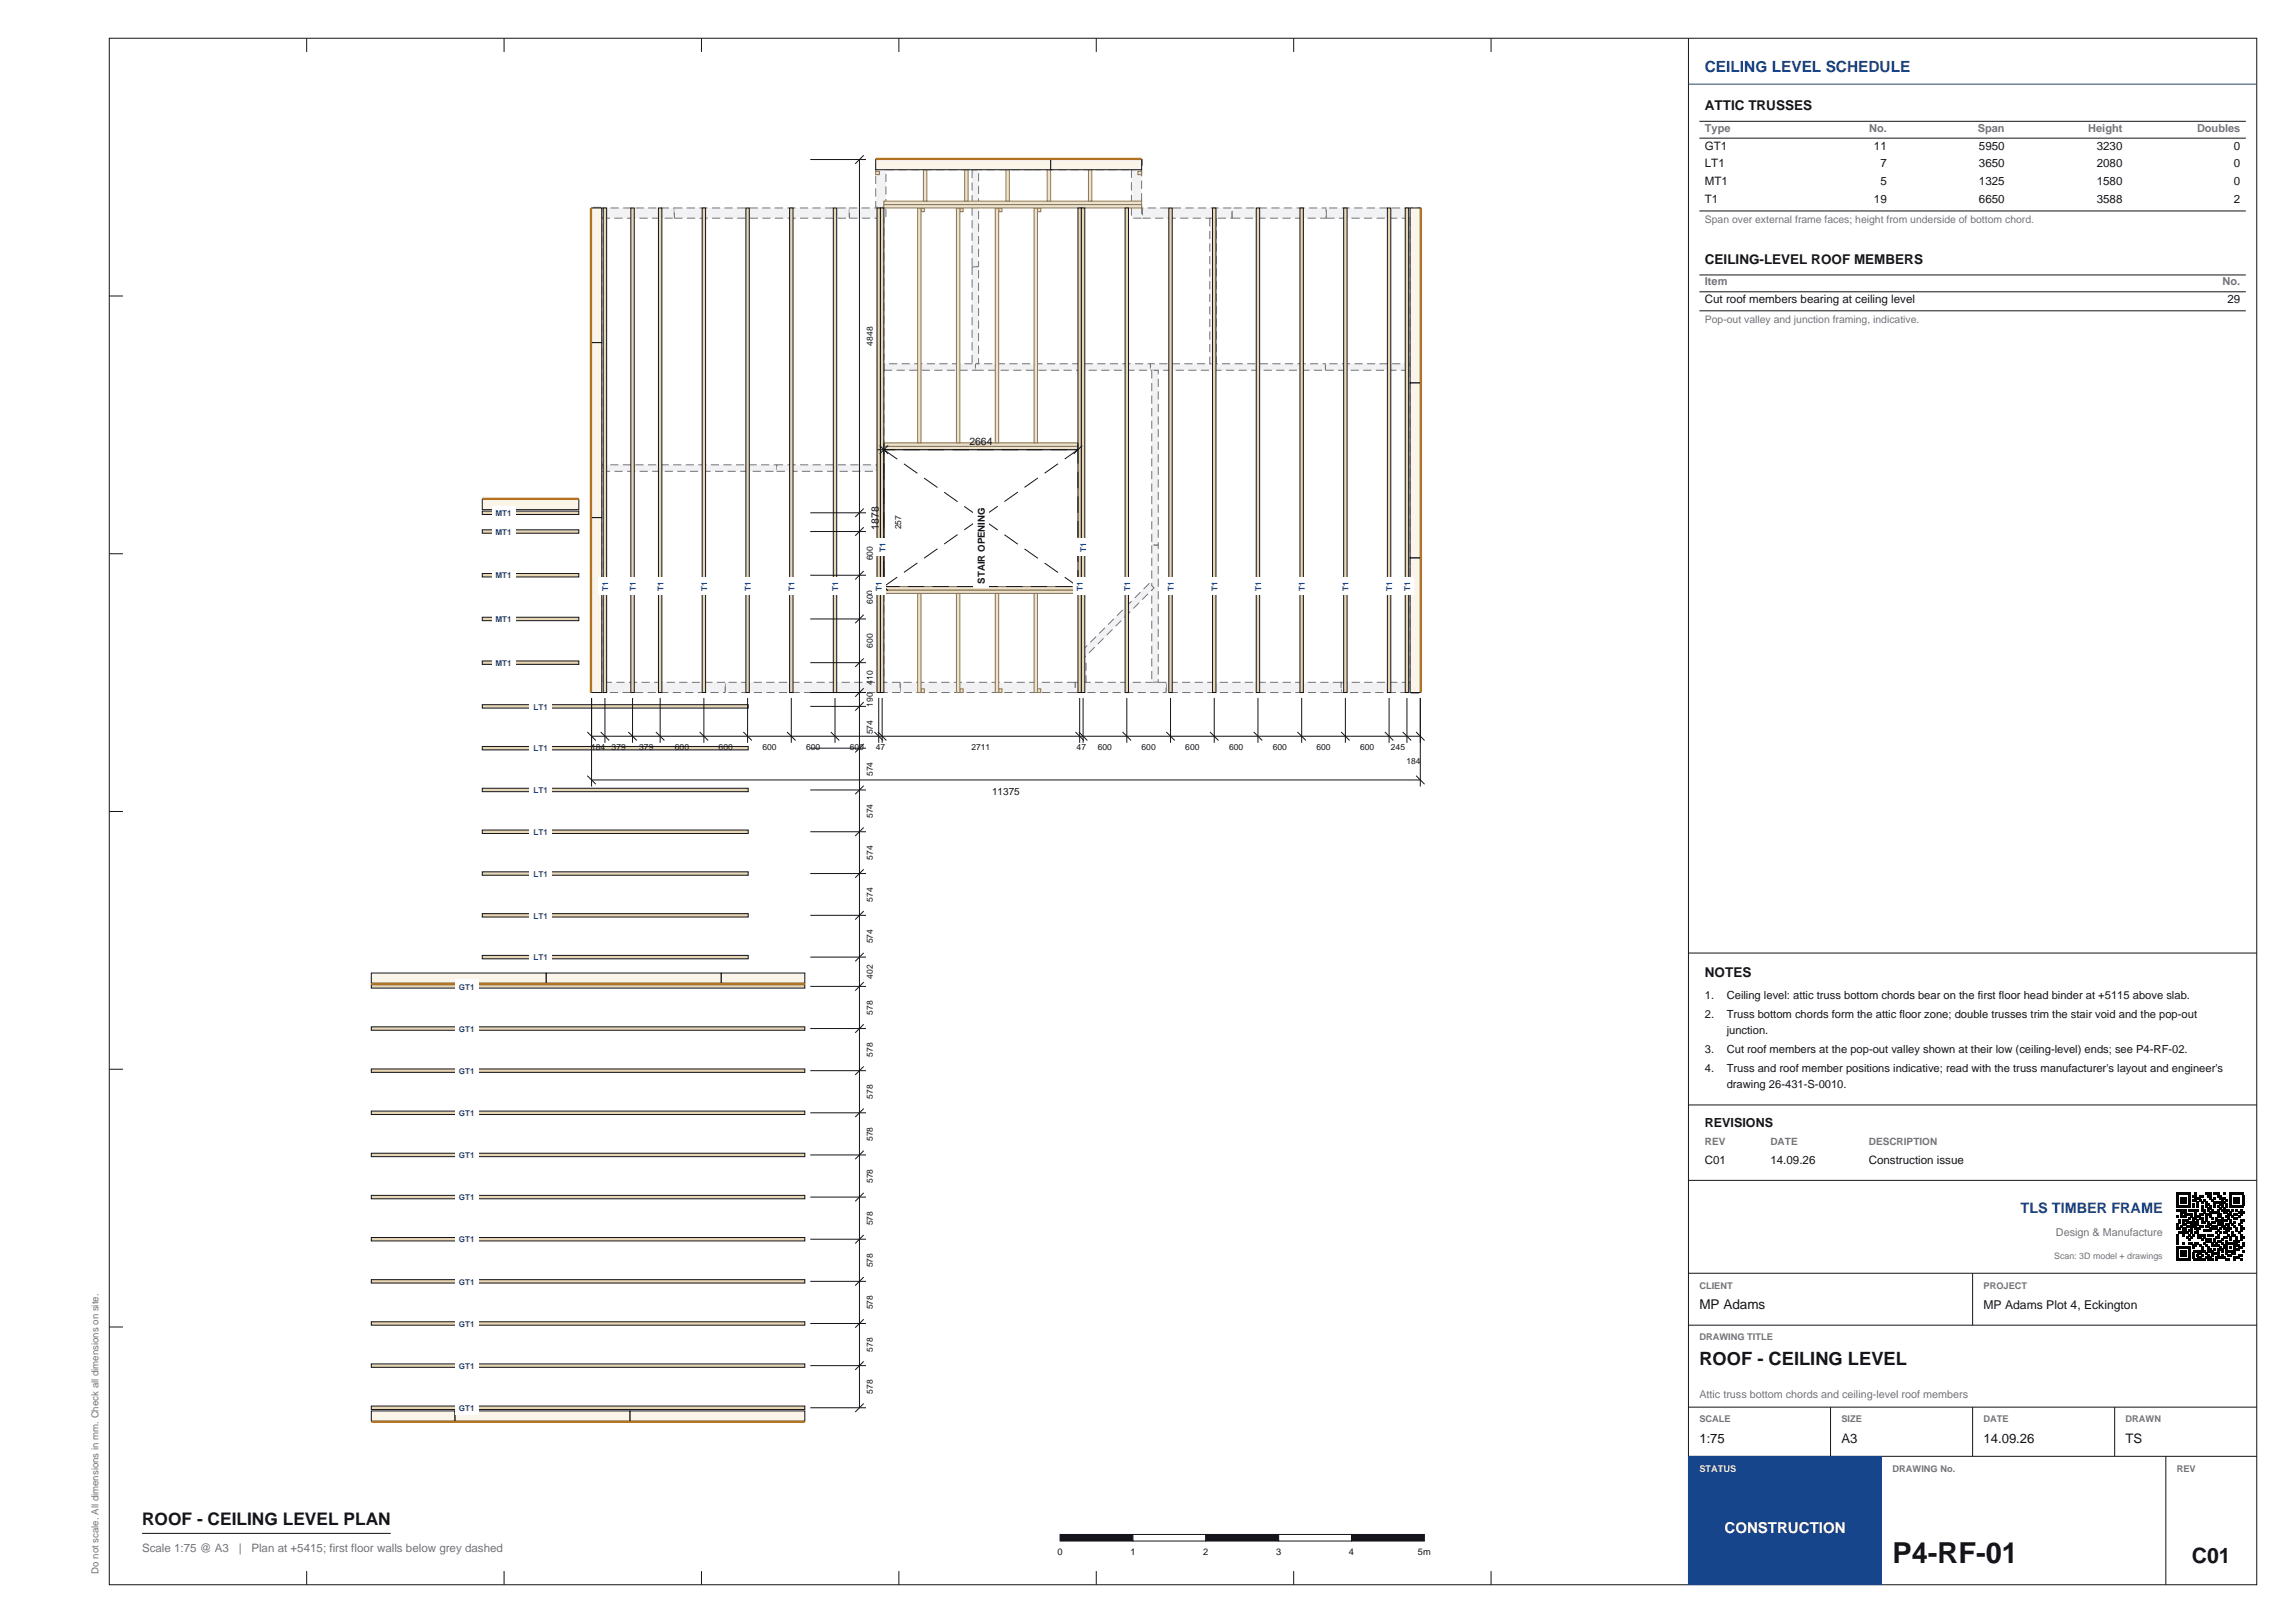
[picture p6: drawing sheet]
<svg xmlns="http://www.w3.org/2000/svg" width="420mm" height="297mm" viewBox="0 0 420 297" stroke-linecap="round" stroke-linejoin="round" font-family="sans-serif">
<defs><g id="words">
<text font-size="5.3" fill="#14141a" x="346.4" y="286">P4-RF-01</text>
<text font-size="3.9" fill="#14141a" x="401.1" y="286">C01</text>
<text font-size="3.4" fill="#14141a" x="311" y="249.7">ROOF - CEILING LEVEL</text>
<text font-size="3.2" fill="#14141a" x="26" y="279">ROOF - CEILING LEVEL PLAN</text>
<text font-size="2.8" fill="#17458c" x="312" y="13.2">CEILING LEVEL SCHEDULE</text>
<text font-size="2.8" fill="#fff" x="315.6" y="280.5">CONSTRUCTION</text>
<text font-size="2.6" fill="#17458c" x="369.8" y="222">TLS TIMBER FRAME</text>
<g font-size="2.5" fill="#14141a">
<text x="312" y="20.2">ATTIC TRUSSES</text>
<text x="312" y="48.3">CEILING-LEVEL ROOF MEMBERS</text>
<text x="312" y="178.7">NOTES</text>
<text x="311" y="239.6">MP Adams</text>
</g>
<g font-size="2.4" fill="#14141a">
<text x="311" y="264.1">1:75</text>
<text x="337" y="264.1">A3</text>
<text x="363" y="264.1">14.09.26</text>
<text x="389" y="264.1">TS</text>
</g>
<text font-size="2.3" fill="#14141a" x="312" y="206.2">REVISIONS</text>
<text font-size="2.2" fill="#14141a" x="363" y="239.6">MP Adams Plot 4, Eckington</text>
<g font-size="2.1" fill="#14141a">
<text x="312" y="27.4">GT1</text>
<text x="342.9" y="27.4">11</text>
<text x="362.2" y="27.4">5950</text>
<text x="383.7" y="27.4">3230</text>
<text x="408.8" y="27.4">0</text>
<text x="312" y="30.6">LT1</text>
<text x="312" y="33.9">MT1</text>
<text x="344.1" y="30.6">7</text>
<text x="344.1" y="33.9">5</text>
<text x="362.2" y="30.6">3650</text>
<text x="362.2" y="33.9">1325</text>
<text x="383.7" y="30.6">2080</text>
<text x="383.7" y="33.9">1580</text>
<text x="408.8" y="30.6">0</text>
<text x="408.8" y="33.9">0</text>
<text x="312" y="37.2">T1</text>
<text x="342.9" y="37.2">19</text>
<text x="362.2" y="37.2">6650</text>
<text x="383.7" y="37.2">3588</text>
<text x="408.8" y="37.2">2</text>
<text x="312" y="55.5">Cut roof members bearing at ceiling level</text>
<text x="407.6" y="55.5">29</text>
<text x="312" y="213">C01</text>
<text x="324" y="213">14.09.26</text>
<text x="342" y="213">Construction issue</text>
</g>
<g font-size="2.1" fill="#73737a">
<text x="26" y="284">Scale 1:75 @ A3</text>
<text x="43.7" y="284">|</text>
<text x="46" y="284">Plan at +5415; first floor walls below grey dashed</text>
</g>
<g font-size="2" fill="#73737a">
<text x="312" y="24.1">Type</text>
<text x="342.1" y="24.1">No.</text>
<text x="361.9" y="24.1">Span</text>
<text x="382.2" y="24.1">Height</text>
<text x="402.1" y="24.1">Doubles</text>
<text x="312" y="52.2">Item</text>
<text x="406.8" y="52.2">No.</text>
<text x="376.3" y="226.2">Design &amp; Manufacture</text>
<text x="311" y="255.9">Attic truss bottom chords and ceiling-level roof members</text>
</g>
<g font-size="2" fill="#14141a">
<text x="312" y="182.8">1.</text>
<text x="316" y="182.8">Ceiling level: attic truss bottom chords bear on the first floor head binder at +5115 above slab.</text>
<text x="312" y="186.3">2.</text>
<text x="316" y="186.3">Truss bottom chords form the attic floor zone; double trusses trim the stair void and the pop-out</text>
<text x="316" y="189.2">junction.</text>
<text x="312" y="192.7">3.</text>
<text x="312" y="196.2">4.</text>
<text x="316" y="192.7">Cut roof members at the pop-out valley shown at their low (ceiling-level) ends; see P4-RF-02.</text>
<text x="316" y="196.2">Truss and roof member positions indicative; read with the truss manufacturer's layout and engineer's</text>
<text x="316" y="199.1">drawing 26-431-S-0010.</text>
</g>
<g font-size="1.9" fill="#73737a">
<text x="312" y="40.8">Span over external frame faces; height from underside of bottom chord.</text>
<text x="312" y="59.1">Pop-out valley and junction framing, indicative.</text>
</g>
<g font-size="1.9" fill="#14141a">
<text x="177.4" y="81.4">2664</text>
<text x="160.9" y="96.9" transform="rotate(-90 160.9 96.9)">1878</text>
</g>
<g font-size="1.8" fill="#14141a">
<text x="180.2" y="106.8" transform="rotate(-90 180.2 106.8)">STAIR OPENING</text>
<text x="181.5" y="145.5">11375</text>
</g>
<g font-size="1.8" fill="#73737a">
<text x="312" y="209.6">REV</text>
<text x="324" y="209.6">DATE</text>
<text x="342" y="209.6">DESCRIPTION</text>
<text x="18" y="288" transform="rotate(-90 18 288)">Do not scale. All dimensions in mm. Check all dimensions on site.</text>
</g>
<g font-size="1.7" fill="#73737a">
<text x="311" y="235.8">CLIENT</text>
<text x="363" y="235.8">PROJECT</text>
<text x="311" y="245.3">DRAWING TITLE</text>
<text x="311" y="260.3">SCALE</text>
<text x="337" y="260.3">SIZE</text>
<text x="363" y="260.3">DATE</text>
<text x="389" y="260.3">DRAWN</text>
<text x="346.4" y="269.3">DRAWING No.</text>
<text x="398.4" y="269.3">REV</text>
</g>
<text font-size="1.7" fill="#d9e6ff" x="311" y="269.3">STATUS</text>
<g font-size="1.7" fill="#14141a">
<text x="193.5" y="284.6">0</text>
<text x="206.9" y="284.6">1</text>
<text x="220.2" y="284.6">2</text>
<text x="233.5" y="284.6">3</text>
<text x="246.9" y="284.6">4</text>
<text x="259.5" y="284.6">5m</text>
</g>
<g font-size="1.6" fill="#14141a">
<text x="159.7" y="63.2" transform="rotate(-90 159.7 63.2)">4848</text>
<text x="164.9" y="96.8" transform="rotate(-90 164.9 96.8)">257</text>
<text x="159.7" y="102.6" transform="rotate(-90 159.7 102.6)">600</text>
<text x="159.7" y="110.6" transform="rotate(-90 159.7 110.6)">600</text>
<text x="159.7" y="118.6" transform="rotate(-90 159.7 118.6)">600</text>
<text x="159.7" y="125.3" transform="rotate(-90 159.7 125.3)">410</text>
<text x="159.7" y="129.3" transform="rotate(-90 159.7 129.3)">190</text>
<text x="108.2" y="137.2">184</text>
<text x="111.9" y="137.2">379</text>
<text x="117" y="137.2">379</text>
<text x="123.5" y="137.2">600</text>
<text x="131.5" y="137.2">600</text>
<text x="139.5" y="137.2">600</text>
<text x="147.5" y="137.2">600</text>
<text x="155.5" y="137.2">600</text>
<text x="159.7" y="134.4" transform="rotate(-90 159.7 134.4)">574</text>
<text x="160.3" y="137.2">47</text>
<text x="177.8" y="137.2">2711</text>
<text x="197" y="137.2">47</text>
<text x="200.9" y="137.2">600</text>
<text x="208.9" y="137.2">600</text>
<text x="216.9" y="137.2">600</text>
<text x="224.9" y="137.2">600</text>
<text x="232.9" y="137.2">600</text>
<text x="240.9" y="137.2">600</text>
<text x="248.9" y="137.2">600</text>
<text x="254.6" y="137.2">245</text>
<text x="159.7" y="142" transform="rotate(-90 159.7 142)">574</text>
<text x="257.4" y="139.8">184</text>
<text x="159.7" y="149.7" transform="rotate(-90 159.7 149.7)">574</text>
<text x="159.7" y="157.3" transform="rotate(-90 159.7 157.3)">574</text>
<text x="159.7" y="165" transform="rotate(-90 159.7 165)">574</text>
<text x="159.7" y="172.6" transform="rotate(-90 159.7 172.6)">574</text>
<text x="159.7" y="179.1" transform="rotate(-90 159.7 179.1)">402</text>
<text x="159.7" y="185.7" transform="rotate(-90 159.7 185.7)">578</text>
<text x="159.7" y="193.4" transform="rotate(-90 159.7 193.4)">578</text>
<text x="159.7" y="201.1" transform="rotate(-90 159.7 201.1)">578</text>
<text x="159.7" y="208.8" transform="rotate(-90 159.7 208.8)">578</text>
<text x="159.7" y="216.5" transform="rotate(-90 159.7 216.5)">578</text>
<text x="159.7" y="224.2" transform="rotate(-90 159.7 224.2)">578</text>
<text x="159.7" y="231.9" transform="rotate(-90 159.7 231.9)">578</text>
<text x="159.7" y="239.6" transform="rotate(-90 159.7 239.6)">578</text>
<text x="159.7" y="247.3" transform="rotate(-90 159.7 247.3)">578</text>
<text x="159.7" y="255.1" transform="rotate(-90 159.7 255.1)">578</text>
</g>
<text font-size="1.6" fill="#73737a" x="375.9" y="230.4">Scan: 3D model + drawings</text>
<g font-size="1.5" fill="#17458c">
<text x="90.7" y="94.4">MT1</text>
<text x="90.7" y="97.9">MT1</text>
<text x="162" y="101" transform="rotate(-90 162 101)">T1</text>
<text x="198.8" y="101" transform="rotate(-90 198.8 101)">T1</text>
<text x="90.7" y="105.9">MT1</text>
<text x="90.7" y="113.9">MT1</text>
<text x="111.3" y="108.1" transform="rotate(-90 111.3 108.1)">T1</text>
<text x="116.4" y="108.1" transform="rotate(-90 116.4 108.1)">T1</text>
<text x="121.4" y="108.1" transform="rotate(-90 121.4 108.1)">T1</text>
<text x="129.4" y="108.1" transform="rotate(-90 129.4 108.1)">T1</text>
<text x="137.4" y="108.1" transform="rotate(-90 137.4 108.1)">T1</text>
<text x="145.4" y="108.1" transform="rotate(-90 145.4 108.1)">T1</text>
<text x="153.4" y="108.1" transform="rotate(-90 153.4 108.1)">T1</text>
<text x="161.4" y="108.1" transform="rotate(-90 161.4 108.1)">T1</text>
<text x="198.2" y="108.1" transform="rotate(-90 198.2 108.1)">T1</text>
<text x="206.8" y="108.1" transform="rotate(-90 206.8 108.1)">T1</text>
<text x="214.8" y="108.1" transform="rotate(-90 214.8 108.1)">T1</text>
<text x="222.8" y="108.1" transform="rotate(-90 222.8 108.1)">T1</text>
<text x="230.8" y="108.1" transform="rotate(-90 230.8 108.1)">T1</text>
<text x="238.8" y="108.1" transform="rotate(-90 238.8 108.1)">T1</text>
<text x="246.8" y="108.1" transform="rotate(-90 246.8 108.1)">T1</text>
<text x="254.8" y="108.1" transform="rotate(-90 254.8 108.1)">T1</text>
<text x="258.1" y="108.1" transform="rotate(-90 258.1 108.1)">T1</text>
<text x="90.7" y="121.9">MT1</text>
<text x="97.6" y="129.9">LT1</text>
<text x="97.6" y="137.5">LT1</text>
<text x="97.6" y="145.2">LT1</text>
<text x="97.6" y="152.8">LT1</text>
<text x="97.6" y="160.4">LT1</text>
<text x="97.6" y="168.1">LT1</text>
<text x="97.6" y="175.7">LT1</text>
<text x="84" y="181.1">GT1</text>
<text x="84" y="188.8">GT1</text>
<text x="84" y="196.5">GT1</text>
<text x="84" y="204.2">GT1</text>
<text x="84" y="211.9">GT1</text>
<text x="84" y="219.7">GT1</text>
<text x="84" y="227.4">GT1</text>
<text x="84" y="235.1">GT1</text>
<text x="84" y="242.8">GT1</text>
<text x="84" y="250.5">GT1</text>
<text x="84" y="258.2">GT1</text>
</g>
</g></defs>
<g fill="none" stroke="#14141a" stroke-width=".18">
<path d="M20 7h393v283h-393zM56.1 7v2.5M92.3 7v2.5M128.4 7v2.5M164.5 7v2.5M200.6 7v2.5M236.8 7v2.5M272.9 7v2.5M309 7v283M20 54.2h2.5M20 101.3h2.5M20 148.5h2.5"/>
<path d="M20 195.7h2.5M20 242.8h2.5M56.1 287.5v2.5M92.3 287.5v2.5M128.4 287.5v2.5M164.5 287.5v2.5M200.6 287.5v2.5M236.8 287.5v2.5M272.9 287.5v2.5"/>
</g>
<g fill="#f2f2f5" stroke="#73737a" stroke-width=".18" stroke-dasharray="1.5 .8" stroke-linecap="butt">
<path d="M108.3 92.9h1.8v32h-1.8z" fill-rule="evenodd"/>
<path d="M108.3 60.8h1.8v32h-1.8z" fill-rule="evenodd"/>
<path d="M108.3 37.9h1.8v22.9h-1.8z" fill-rule="evenodd"/>
<path d="M110.1 38.1h13.3v1.8h-13.3z" fill-rule="evenodd"/>
<path d="M123.4 38.1h32v1.8h-32z" fill-rule="evenodd"/>
<path d="M155.4 38.1h6.7v1.8h-6.7z" fill-rule="evenodd"/>
<path d="M160.3 29.1h1.8v8.8h-1.8z" fill-rule="evenodd"/>
<path d="M162.1 29.2h26.9v1.9h-26.9z" fill-rule="evenodd"/>
<path d="M189.1 29.2h19.9v1.9h-19.9z" fill-rule="evenodd"/>
<path d="M207.1 31.1h1.8v8.8h-1.8z" fill-rule="evenodd"/>
<path d="M209.1 38.1h16.4v1.8h-16.4z" fill-rule="evenodd"/>
<path d="M225.5 38.1h17.2v1.8h-17.2z" fill-rule="evenodd"/>
<path d="M242.7 38.1h17.3v1.8h-17.3z" fill-rule="evenodd"/>
<path d="M258.1 39.9h1.8v32h-1.8z" fill-rule="evenodd"/>
<path d="M258.1 72h1.8v32h-1.8z" fill-rule="evenodd"/>
<path d="M258.1 104h1.8v22.8h-1.8z" fill-rule="evenodd"/>
<path d="M245.4 124.9h12.7v1.8h-12.7z" fill-rule="evenodd"/>
<path d="M213.4 124.9h32v1.8h-32z" fill-rule="evenodd"/>
<path d="M196.8 124.9h16.6v1.8h-16.6z" fill-rule="evenodd"/>
<path d="M164.8 124.9h32v1.8h-32z" fill-rule="evenodd"/>
<path d="M132.7 124.9h32v1.8h-32z" fill-rule="evenodd"/>
<path d="M108.1 124.9h24.6v1.8h-24.6z" fill-rule="evenodd"/>
<path d="M160.6 39.9h1.2v25.2h-1.2z" fill-rule="evenodd"/>
<path d="M160.6 65.1h1.2v32h-1.2z" fill-rule="evenodd"/>
<path d="M160.6 97.1h1.2v27.7h-1.2z" fill-rule="evenodd"/>
<path d="M110.2 85.1h31.9v1.1h-31.9z" fill-rule="evenodd"/>
<path d="M142.2 85.1h18.3v1.1h-18.3z" fill-rule="evenodd"/>
<path d="M161.8 66.6h16.7v1.2h-16.7z" fill-rule="evenodd"/>
<path d="M178.5 66.6h32v1.2h-32z" fill-rule="evenodd"/>
<path d="M210.6 66.6h32v1.2h-32z" fill-rule="evenodd"/>
<path d="M242.6 66.6h15.4v1.2h-15.4z" fill-rule="evenodd"/>
<path d="M221.4 40h1.2v26.5h-1.2z" fill-rule="evenodd"/>
<path d="M210.8 67.8h1.2v32h-1.2z" fill-rule="evenodd"/>
<path d="M210.8 99.8h1.2v25h-1.2z" fill-rule="evenodd"/>
<path d="M197.5 119.6l12.8-12.9 .9 .9-12.9 12.8z" fill-rule="evenodd"/>
<path d="M177.9 31.1h1.2v17.7h-1.2z" fill-rule="evenodd"/>
<path d="M177.9 48.8h1.2v17.7h-1.2z" fill-rule="evenodd"/>
<path d="M197.6 121.2h1.2v3.6h-1.2z" fill-rule="evenodd"/>
</g>
<g fill="#ede3cc" stroke="#8c734d" stroke-width=".18">
<path d="M168.6 126h.6v.7h-.6z" fill-rule="evenodd"/>
<path d="M168.6 38.1h.6v.6h-.6z" fill-rule="evenodd"/>
<path d="M175.7 126h.6v.7h-.6z" fill-rule="evenodd"/>
<path d="M175.7 38.1h.6v.6h-.6z" fill-rule="evenodd"/>
<path d="M182.8 126h.6v.7h-.6z" fill-rule="evenodd"/>
<path d="M182.8 38.1h.6v.6h-.6z" fill-rule="evenodd"/>
<path d="M189.9 126h.6v.7h-.6z" fill-rule="evenodd"/>
<path d="M189.9 38.1h.6v.6h-.6z" fill-rule="evenodd"/>
<path d="M161.8 108h35.5v.6h-35.5z" fill-rule="evenodd"/>
<path d="M161.8 107.3h35.5v.7h-35.5z" fill-rule="evenodd"/>
<path d="M161.8 81.7h35.5v.6h-35.5z" fill-rule="evenodd"/>
<path d="M161.8 81h35.5v.7h-35.5z" fill-rule="evenodd"/>
<path d="M167.9 108.6h.7v18.1h-.7z" fill-rule="evenodd"/>
<path d="M167.9 38.1h.7v42.9h-.7z" fill-rule="evenodd"/>
<path d="M175 108.6h.7v18.1h-.7z" fill-rule="evenodd"/>
<path d="M175 38.1h.7v42.9h-.7z" fill-rule="evenodd"/>
<path d="M182.1 108.6h.7v18.1h-.7z" fill-rule="evenodd"/>
<path d="M182.1 38.1h.7v42.9h-.7z" fill-rule="evenodd"/>
<path d="M189.2 108.6h.7v18.1h-.7z" fill-rule="evenodd"/>
<path d="M189.2 38.1h.7v42.9h-.7z" fill-rule="evenodd"/>
<path d="M161.8 37.4h47.1v.7h-47.1z" fill-rule="evenodd"/>
<path d="M161.8 36.8h47.1v.6h-47.1z" fill-rule="evenodd"/>
<path d="M169 31.1h.6v5.7h-.6z" fill-rule="evenodd"/>
<path d="M176.5 31.1h.7v5.7h-.7z" fill-rule="evenodd"/>
<path d="M184.1 31.1h.6v5.7h-.6z" fill-rule="evenodd"/>
<path d="M191.6 31.1h.7v5.7h-.7z" fill-rule="evenodd"/>
<path d="M199.2 31.1h.6v5.7h-.6z" fill-rule="evenodd"/>
<path d="M160.3 31.4h.6v.6h-.6z" fill-rule="evenodd"/>
<path d="M208.2 31.4h.7v.6h-.7z" fill-rule="evenodd"/>
</g>
<g fill="#e6d6b3" stroke="#14141a" stroke-width=".18">
<path d="M68 257.3h79.3v.6h-79.3z" fill-rule="evenodd"/>
<path d="M68 249.6h79.3v.6h-79.3z" fill-rule="evenodd"/>
<path d="M68 241.9h79.3v.6h-79.3z" fill-rule="evenodd"/>
<path d="M68 234.2h79.3v.6h-79.3z" fill-rule="evenodd"/>
<path d="M68 226.5h79.3v.6h-79.3z" fill-rule="evenodd"/>
<path d="M68 218.7h79.3v.7h-79.3z" fill-rule="evenodd"/>
<path d="M68 211h79.3v.7h-79.3z" fill-rule="evenodd"/>
<path d="M68 203.3h79.3v.7h-79.3z" fill-rule="evenodd"/>
<path d="M68 195.6h79.3v.6h-79.3z" fill-rule="evenodd"/>
<path d="M68 187.9h79.3v.6h-79.3z" fill-rule="evenodd"/>
<path d="M68 180.2h79.3v.6h-79.3z" fill-rule="evenodd"/>
<path d="M88.3 174.8h48.6v.7h-48.6z" fill-rule="evenodd"/>
<path d="M88.3 167.2h48.6v.6h-48.6z" fill-rule="evenodd"/>
<path d="M88.3 159.5h48.6v.7h-48.6z" fill-rule="evenodd"/>
<path d="M88.3 151.9h48.6v.6h-48.6z" fill-rule="evenodd"/>
<path d="M88.3 144.2h48.6v.7h-48.6z" fill-rule="evenodd"/>
<path d="M88.3 136.6h48.6v.6h-48.6z" fill-rule="evenodd"/>
<path d="M88.3 129h48.6v.6h-48.6z" fill-rule="evenodd"/>
<path d="M88.3 121h17.6v.6h-17.6z" fill-rule="evenodd"/>
<path d="M88.3 113h17.6v.6h-17.6z" fill-rule="evenodd"/>
<path d="M88.3 105h17.6v.6h-17.6z" fill-rule="evenodd"/>
<path d="M88.3 97h17.6v.6h-17.6z" fill-rule="evenodd"/>
<path d="M88.3 93.5h17.6v.7h-17.6z" fill-rule="evenodd"/>
<path d="M110.4 38.1h.6v88.6h-.6z" fill-rule="evenodd"/>
<path d="M115.4 38.1h.7v88.6h-.7z" fill-rule="evenodd"/>
<path d="M120.5 38.1h.6v88.6h-.6z" fill-rule="evenodd"/>
<path d="M128.5 38.1h.6v88.6h-.6z" fill-rule="evenodd"/>
<path d="M136.5 38.1h.6v88.6h-.6z" fill-rule="evenodd"/>
<path d="M144.5 38.1h.6v88.6h-.6z" fill-rule="evenodd"/>
<path d="M152.5 38.1h.6v88.6h-.6z" fill-rule="evenodd"/>
<path d="M160.5 38.1h.6v88.6h-.6z" fill-rule="evenodd"/>
<path d="M161.1 38.1h.7v88.6h-.7z" fill-rule="evenodd"/>
<path d="M197.3 38.1h.6v88.6h-.6z" fill-rule="evenodd"/>
<path d="M197.9 38.1h.6v88.6h-.6z" fill-rule="evenodd"/>
<path d="M205.9 38.1h.6v88.6h-.6z" fill-rule="evenodd"/>
<path d="M213.9 38.1h.6v88.6h-.6z" fill-rule="evenodd"/>
<path d="M221.9 38.1h.6v88.6h-.6z" fill-rule="evenodd"/>
<path d="M229.9 38.1h.6v88.6h-.6z" fill-rule="evenodd"/>
<path d="M237.9 38.1h.6v88.6h-.6z" fill-rule="evenodd"/>
<path d="M245.9 38.1h.6v88.6h-.6z" fill-rule="evenodd"/>
<path d="M253.9 38.1h.6v88.6h-.6z" fill-rule="evenodd"/>
<path d="M257.2 38.1h.6v88.6h-.6z" fill-rule="evenodd"/>
</g>
<g fill="#faf5e8" stroke="#14141a" stroke-width=".18">
<path d="M108.3 94.7h1.8v32h-1.8z" fill-rule="evenodd"/>
<path d="M108.3 62.7h1.8v32h-1.8z" fill-rule="evenodd"/>
<path d="M108.3 38.1h1.8v24.6h-1.8z" fill-rule="evenodd"/>
</g>
<path d="M108.1 38.1v88.6" fill="none" stroke="#b8731f" stroke-width=".4"/>
<g fill="#faf5e8" stroke="#14141a" stroke-width=".18">
<path d="M258.1 38.1h1.8v32h-1.8z" fill-rule="evenodd"/>
<path d="M258.1 70.1h1.8v32h-1.8z" fill-rule="evenodd"/>
<path d="M258.1 102.1h1.8v24.6h-1.8z" fill-rule="evenodd"/>
</g>
<path d="M260 38.1v88.6" fill="none" stroke="#b8731f" stroke-width=".4"/>
<g fill="#faf5e8" stroke="#14141a" stroke-width=".18">
<path d="M160.3 29.2h32v1.9h-32z" fill-rule="evenodd"/>
<path d="M192.3 29.2h16.6v1.9h-16.6z" fill-rule="evenodd"/>
</g>
<path d="M160.3 29.1h48.6" fill="none" stroke="#b8731f" stroke-width=".4"/>
<g fill="#faf5e8" stroke="#14141a" stroke-width=".18">
<path d="M115.3 258.2h32v1.9h-32z" fill-rule="evenodd"/>
<path d="M83.3 258.2h32v1.9h-32z" fill-rule="evenodd"/>
<path d="M68 258.2h15.2v1.9h-15.2z" fill-rule="evenodd"/>
</g>
<path d="M68 260.2h79.3" fill="none" stroke="#b8731f" stroke-width=".4"/>
<g fill="#faf5e8" stroke="#14141a" stroke-width=".18">
<path d="M68 178.1h32v1.8h-32z" fill-rule="evenodd"/>
<path d="M100 178.1h32v1.8h-32z" fill-rule="evenodd"/>
<path d="M132 178.1h15.3v1.8h-15.3z" fill-rule="evenodd"/>
</g>
<path d="M68 180h79.3" fill="none" stroke="#b8731f" stroke-width=".4"/>
<path d="M88.3 91.4h17.6v1.9h-17.6z" fill-rule="evenodd" fill="#faf5e8" stroke="#14141a" stroke-width=".18"/>
<path d="M88.3 91.3h17.6" fill="none" stroke="#b8731f" stroke-width=".4"/>
<path d="M161.8 82.3l35.5 25M161.8 82.3h35.5v25h-35.5zM161.8 107.3l35.5-25" fill="none" stroke="#14141a" stroke-width=".18" stroke-dasharray="3 1.5" stroke-linecap="butt"/>
<path d="M161 81.5l1.5 1.6M161.8 81.1v26.2h-1.2M162.5 81.5l-1.5 1.6M197.3 81.1v1.2h-36.7M198.1 81.5l-1.6 1.6M161 106.6l1.5 1.5" fill="none" stroke="#14141a" stroke-width=".18"/>
<path d="M178.1 92.2h2.8v15.3h-2.8z" fill-rule="evenodd" fill="#fff"/>
<g fill="none" stroke="#14141a" stroke-width=".18">
<path d="M148.3 29.2h10.2M157.3 29.2v228.4M158.1 28.4l-1.6 1.6M148.3 97.3h10.2M148.3 93.8h10.2M158.1 96.5l-1.6 1.5M158.1 93.1l-1.6 1.5M148.3 113.3h10.2M148.3 105.3h10.2M158.1 112.5l-1.6 1.5M158.1 104.5l-1.6 1.5M107.5 133.9l1.5 1.6"/>
<path d="M108.3 127.7v16.2M108.3 134.7h151.6M109.9 133.9l1.6 1.6M110.7 127.7v8.2M115 133.9l1.5 1.6M115.8 127.7v8.2M120 133.9l1.6 1.6M120.8 127.7v8.2M128 133.9l1.6 1.6M128.8 127.7v8.2M136 133.9l1.6 1.6M136.8 127.7v8.2"/>
<path d="M144 133.9l1.6 1.6M144.8 127.7v8.2M148.3 136.9h10.2M148.3 129.3h10.2M148.3 126.7h10.2M148.3 121.3h10.2M152 133.9l1.6 1.6M152.8 127.7v8.2M158.1 136.1l-1.6 1.6M158.1 128.5l-1.6 1.5M158.1 125.9l-1.6 1.6M158.1 120.5l-1.6 1.5"/>
<path d="M160 133.9l1.6 1.6M160.7 133.9l1.5 1.6M160.8 127.7v8.2M161.4 127.7v8.2M196.8 133.9l1.6 1.6M197.4 133.9l1.6 1.6M197.6 127.7v8.2M198.2 127.7v8.2M205.4 133.9l1.6 1.6M206.2 127.7v8.2M213.4 133.9l1.6 1.6M214.2 127.7v8.2"/>
<path d="M221.4 133.9l1.6 1.6M222.2 127.7v8.2M229.4 133.9l1.6 1.6M230.2 127.7v8.2M237.4 133.9l1.6 1.6M238.2 127.7v8.2M245.4 133.9l1.6 1.6M246.2 127.7v8.2M253.4 133.9l1.6 1.6M254.2 127.7v8.2M256.7 133.9l1.6 1.6M257.5 127.7v8.2"/>
<path d="M259.1 133.9l1.6 1.6M259.9 127.7v16.2M107.5 141.9l1.5 1.6M108.3 142.7h151.6M148.3 159.9h10.2M148.3 152.2h10.2M148.3 144.6h10.2M158.1 159.1l-1.6 1.5M158.1 151.4l-1.6 1.6M158.1 143.8l-1.6 1.5M259.1 141.9l1.6 1.6M148.3 175.1h10.2"/>
<path d="M148.3 167.5h10.2M158.1 179.7l-1.6 1.6M158.1 174.4l-1.6 1.5M158.1 166.7l-1.6 1.6M148.3 195.9h10.2M148.3 188.2h10.2M148.3 180.5h10.2M158.1 195.2l-1.6 1.5M158.1 187.4l-1.6 1.6M148.3 219.1h10.2M148.3 211.3h10.2M148.3 203.6h10.2"/>
<path d="M158.1 218.3l-1.6 1.5M158.1 210.6l-1.6 1.5M158.1 202.9l-1.6 1.5M148.3 234.5h10.2M148.3 226.8h10.2M158.1 233.7l-1.6 1.6M158.1 226l-1.6 1.5M148.3 257.6h10.2M148.3 249.9h10.2M148.3 242.2h10.2M158.1 256.8l-1.6 1.6M158.1 249.1l-1.6 1.6"/>
<path d="M158.1 241.4l-1.6 1.6"/>
</g>
<g fill="#fff">
<path d="M83.3 256.4h4.2v2.5h-4.2z" fill-rule="evenodd"/>
<path d="M83.3 248.7h4.2v2.4h-4.2z" fill-rule="evenodd"/>
<path d="M83.3 241h4.2v2.4h-4.2z" fill-rule="evenodd"/>
<path d="M83.3 233.2h4.2v2.5h-4.2z" fill-rule="evenodd"/>
<path d="M83.3 225.5h4.2v2.5h-4.2z" fill-rule="evenodd"/>
<path d="M83.3 217.8h4.2v2.5h-4.2z" fill-rule="evenodd"/>
<path d="M83.3 210.1h4.2v2.5h-4.2z" fill-rule="evenodd"/>
<path d="M83.3 202.4h4.2v2.5h-4.2z" fill-rule="evenodd"/>
<path d="M83.3 194.7h4.2v2.5h-4.2z" fill-rule="evenodd"/>
<path d="M83.3 187h4.2v2.5h-4.2z" fill-rule="evenodd"/>
<path d="M83.3 179.3h4.2v2.4h-4.2z" fill-rule="evenodd"/>
<path d="M96.9 173.9h4.1v2.5h-4.1z" fill-rule="evenodd"/>
<path d="M96.9 166.3h4.1v2.4h-4.1z" fill-rule="evenodd"/>
<path d="M96.9 158.6h4.1v2.5h-4.1z" fill-rule="evenodd"/>
<path d="M96.9 151h4.1v2.4h-4.1z" fill-rule="evenodd"/>
<path d="M96.9 143.3h4.1v2.5h-4.1z" fill-rule="evenodd"/>
<path d="M96.9 135.7h4.1v2.5h-4.1z" fill-rule="evenodd"/>
<path d="M96.9 128h4.1v2.5h-4.1z" fill-rule="evenodd"/>
<path d="M90 120h4.3v2.5h-4.3z" fill-rule="evenodd"/>
<path d="M90 112h4.3v2.5h-4.3z" fill-rule="evenodd"/>
<path d="M90 104h4.3v2.5h-4.3z" fill-rule="evenodd"/>
<path d="M90 96h4.3v2.5h-4.3z" fill-rule="evenodd"/>
<path d="M90 92.6h4.3v2.5h-4.3z" fill-rule="evenodd"/>
<path d="M109.5 105.7h2.4v3.1h-2.4z" fill-rule="evenodd"/>
<path d="M114.5 105.7h2.5v3.1h-2.5z" fill-rule="evenodd"/>
<path d="M119.6 105.7h2.5v3.1h-2.5z" fill-rule="evenodd"/>
<path d="M127.6 105.7h2.5v3.1h-2.5z" fill-rule="evenodd"/>
<path d="M135.6 105.7h2.5v3.1h-2.5z" fill-rule="evenodd"/>
<path d="M143.6 105.7h2.5v3.1h-2.5z" fill-rule="evenodd"/>
<path d="M151.6 105.7h2.5v3.1h-2.5z" fill-rule="evenodd"/>
<path d="M159.6 105.7h2.5v3.1h-2.5z" fill-rule="evenodd"/>
<path d="M160.2 98.6h2.5v3.1h-2.5z" fill-rule="evenodd"/>
<path d="M196.3 105.7h2.5v3.1h-2.5z" fill-rule="evenodd"/>
<path d="M197 98.6h2.5v3.1h-2.5z" fill-rule="evenodd"/>
<path d="M205 105.7h2.5v3.1h-2.5z" fill-rule="evenodd"/>
<path d="M213 105.7h2.5v3.1h-2.5z" fill-rule="evenodd"/>
<path d="M221 105.7h2.5v3.1h-2.5z" fill-rule="evenodd"/>
<path d="M229 105.7h2.5v3.1h-2.5z" fill-rule="evenodd"/>
<path d="M237 105.7h2.5v3.1h-2.5z" fill-rule="evenodd"/>
<path d="M245 105.7h2.5v3.1h-2.5z" fill-rule="evenodd"/>
<path d="M253 105.7h2.5v3.1h-2.5z" fill-rule="evenodd"/>
<path d="M256.2 105.7h2.5v3.1h-2.5z" fill-rule="evenodd"/>
</g>
<path d="M26 280.6h45.5" fill="none" stroke="#14141a" stroke-width=".18"/>
<path d="M194 280.8h13.3v1.2h-13.3z" fill-rule="evenodd" fill="#14141a" stroke="#14141a" stroke-width=".18"/>
<path d="M207.3 280.8h13.4v1.2h-13.4z" fill-rule="evenodd" fill="#fff" stroke="#14141a" stroke-width=".18"/>
<path d="M220.7 280.8h13.3v1.2h-13.3z" fill-rule="evenodd" fill="#14141a" stroke="#14141a" stroke-width=".18"/>
<path d="M234 280.8h13.3v1.2h-13.3z" fill-rule="evenodd" fill="#fff" stroke="#14141a" stroke-width=".18"/>
<path d="M247.3 280.8h13.4v1.2h-13.4z" fill-rule="evenodd" fill="#14141a" stroke="#14141a" stroke-width=".18"/>
<path d="M309 15.4h104" fill="none" stroke="#17458c" stroke-width=".18"/>
<g fill="none" stroke="#14141a" stroke-width=".18">
<path d="M311 22.2h100M311 25.3h100M311 38.6h100M311 50.3h100M311 53.4h100M311 56.9h100M309 174.4h104M309 202.2h104M309 216h104M309 233h104M361 233v9.5M309 242.5h104"/>
<path d="M309 257.5h104M335 257.5v9M361 257.5v9M387 257.5v9M309 266.5h104"/>
</g>
<path d="M398.3 218.5h2.6M405.1 220h2.2M408.1 218.5h2.6M398.3 220.7h2.6M398.3 228.3h2.6M398.3 230.5h2.6M400.2 223.7h2.2M401.3 229h2.3M401.3 230.5h2.3M405.4 223.4h2.3M407.3 227.5h2.3M408.1 220.7h2.6" fill="none" stroke="#000" stroke-width=".38"/>
<g fill="#000">
<path d="M398.3 218.7h.4v.4h-.4z" fill-rule="evenodd"/>
<path d="M398.3 219.1h.4v.3h-.4z" fill-rule="evenodd"/>
<path d="M398.3 219.4h.4v.4h-.4z" fill-rule="evenodd"/>
<path d="M399.1 219.1h1.1v.3h-1.1z" fill-rule="evenodd"/>
<path d="M399.1 219.4h1.1v.4h-1.1z" fill-rule="evenodd"/>
<path d="M400.6 218.7h.3v.4h-.3z" fill-rule="evenodd"/>
<path d="M400.6 219.1h.3v.3h-.3z" fill-rule="evenodd"/>
<path d="M400.6 219.4h.3v.4h-.3z" fill-rule="evenodd"/>
<path d="M401.3 218.7h.8v.4h-.8z" fill-rule="evenodd"/>
<path d="M401.3 219.4h.8v.4h-.8z" fill-rule="evenodd"/>
<path d="M401.7 218.3h.4v.4h-.4z" fill-rule="evenodd"/>
<path d="M401.7 219.1h1.1v.3h-1.1z" fill-rule="evenodd"/>
<path d="M402.4 218.7h.8v.4h-.8z" fill-rule="evenodd"/>
<path d="M402.4 219.4h.4v.4h-.4z" fill-rule="evenodd"/>
<path d="M403.2 219.4h.4v.4h-.4z" fill-rule="evenodd"/>
<path d="M403.6 218.3h1.1v.4h-1.1z" fill-rule="evenodd"/>
<path d="M403.9 218.7h.8v.4h-.8z" fill-rule="evenodd"/>
<path d="M404.3 219.1h.4v.3h-.4z" fill-rule="evenodd"/>
<path d="M404.7 219.4h.4v.4h-.4z" fill-rule="evenodd"/>
<path d="M405.1 218.3h1.1v.4h-1.1z" fill-rule="evenodd"/>
<path d="M405.1 219.1h.3v.3h-.3z" fill-rule="evenodd"/>
<path d="M405.8 218.7h.8v.4h-.8z" fill-rule="evenodd"/>
<path d="M406.2 219.1h1.1v.3h-1.1z" fill-rule="evenodd"/>
<path d="M406.6 219.4h.3v.4h-.3z" fill-rule="evenodd"/>
<path d="M406.9 218.3h.4v.4h-.4z" fill-rule="evenodd"/>
<path d="M407.3 219.4h.4v.4h-.4z" fill-rule="evenodd"/>
<path d="M408.1 218.7h.3v.4h-.3z" fill-rule="evenodd"/>
<path d="M408.1 219.1h.3v.3h-.3z" fill-rule="evenodd"/>
<path d="M408.1 219.4h.3v.4h-.3z" fill-rule="evenodd"/>
<path d="M408.8 219.1h1.1v.3h-1.1z" fill-rule="evenodd"/>
<path d="M408.8 219.4h1.1v.4h-1.1z" fill-rule="evenodd"/>
<path d="M410.3 218.7h.4v.4h-.4z" fill-rule="evenodd"/>
<path d="M410.3 219.1h.4v.3h-.4z" fill-rule="evenodd"/>
<path d="M410.3 219.4h.4v.4h-.4z" fill-rule="evenodd"/>
<path d="M398.3 219.8h.4v.4h-.4z" fill-rule="evenodd"/>
<path d="M398.3 220.2h.4v.4h-.4z" fill-rule="evenodd"/>
<path d="M398.3 221.3h1.9v.4h-1.9z" fill-rule="evenodd"/>
<path d="M398.3 222.4h.4v.4h-.4z" fill-rule="evenodd"/>
<path d="M398.3 223.9h.4v.4h-.4z" fill-rule="evenodd"/>
<path d="M398.3 224.3h.4v.4h-.4z" fill-rule="evenodd"/>
<path d="M398.3 224.7h.8v.4h-.8z" fill-rule="evenodd"/>
<path d="M398.3 225.8h.4v.4h-.4z" fill-rule="evenodd"/>
<path d="M398.3 226.2h.4v.4h-.4z" fill-rule="evenodd"/>
<path d="M398.3 226.6h.4v.3h-.4z" fill-rule="evenodd"/>
<path d="M398.3 226.9h.4v.4h-.4z" fill-rule="evenodd"/>
<path d="M398.3 227.3h.4v.4h-.4z" fill-rule="evenodd"/>
<path d="M398.3 228.4h.4v.4h-.4z" fill-rule="evenodd"/>
<path d="M398.3 228.8h.4v.4h-.4z" fill-rule="evenodd"/>
<path d="M398.3 229.2h.4v.4h-.4z" fill-rule="evenodd"/>
<path d="M398.3 229.6h.4v.3h-.4z" fill-rule="evenodd"/>
<path d="M398.3 229.9h.4v.4h-.4z" fill-rule="evenodd"/>
<path d="M398.7 223.2h.4v.4h-.4z" fill-rule="evenodd"/>
<path d="M398.7 223.6h.4v.3h-.4z" fill-rule="evenodd"/>
<path d="M398.7 225.4h1.9v.4h-1.9z" fill-rule="evenodd"/>
<path d="M399.1 219.8h1.1v.4h-1.1z" fill-rule="evenodd"/>
<path d="M399.1 221.7h1.1v.4h-1.1z" fill-rule="evenodd"/>
<path d="M399.1 222.1h.3v.3h-.3z" fill-rule="evenodd"/>
<path d="M399.1 222.4h1.1v.4h-1.1z" fill-rule="evenodd"/>
<path d="M399.1 224.3h.3v.4h-.3z" fill-rule="evenodd"/>
<path d="M399.1 228.8h1.1v.4h-1.1z" fill-rule="evenodd"/>
<path d="M399.1 229.2h1.1v.4h-1.1z" fill-rule="evenodd"/>
<path d="M399.1 229.6h1.1v.3h-1.1z" fill-rule="evenodd"/>
<path d="M399.4 223.2h1.2v.4h-1.2z" fill-rule="evenodd"/>
<path d="M399.4 223.6h.4v.3h-.4z" fill-rule="evenodd"/>
<path d="M399.4 223.9h.8v.4h-.8z" fill-rule="evenodd"/>
<path d="M399.4 224.7h.8v.4h-.8z" fill-rule="evenodd"/>
<path d="M399.4 225.1h.8v.3h-.8z" fill-rule="evenodd"/>
<path d="M399.4 225.8h.4v.4h-.4z" fill-rule="evenodd"/>
<path d="M399.4 227.3h.4v.4h-.4z" fill-rule="evenodd"/>
<path d="M399.8 222.1h1.5v.3h-1.5z" fill-rule="evenodd"/>
<path d="M400.2 224.3h1.9v.4h-1.9z" fill-rule="evenodd"/>
<path d="M400.2 226.2h.4v.4h-.4z" fill-rule="evenodd"/>
<path d="M400.6 219.8h.3v.4h-.3z" fill-rule="evenodd"/>
<path d="M400.6 220.2h.3v.4h-.3z" fill-rule="evenodd"/>
<path d="M400.6 221.3h1.8v.4h-1.8z" fill-rule="evenodd"/>
<path d="M400.6 222.8h.3v.4h-.3z" fill-rule="evenodd"/>
<path d="M400.6 225.1h.7v.3h-.7z" fill-rule="evenodd"/>
<path d="M400.6 225.8h.3v.4h-.3z" fill-rule="evenodd"/>
<path d="M400.6 226.6h.3v.3h-.3z" fill-rule="evenodd"/>
<path d="M400.6 227.3h.7v.4h-.7z" fill-rule="evenodd"/>
<path d="M400.6 228.4h.3v.4h-.3z" fill-rule="evenodd"/>
<path d="M400.6 228.8h.3v.4h-.3z" fill-rule="evenodd"/>
<path d="M400.6 229.2h.3v.4h-.3z" fill-rule="evenodd"/>
<path d="M400.6 229.6h.3v.3h-.3z" fill-rule="evenodd"/>
<path d="M400.6 229.9h.3v.4h-.3z" fill-rule="evenodd"/>
<path d="M400.9 222.4h.4v.4h-.4z" fill-rule="evenodd"/>
<path d="M400.9 223.9h1.5v.4h-1.5z" fill-rule="evenodd"/>
<path d="M400.9 224.7h.4v.4h-.4z" fill-rule="evenodd"/>
<path d="M400.9 225.4h.4v.4h-.4z" fill-rule="evenodd"/>
<path d="M400.9 226.2h.4v.4h-.4z" fill-rule="evenodd"/>
<path d="M401.3 220.2h.4v.4h-.4z" fill-rule="evenodd"/>
<path d="M401.3 220.6h.4v.3h-.4z" fill-rule="evenodd"/>
<path d="M401.3 222.8h.8v.4h-.8z" fill-rule="evenodd"/>
<path d="M401.3 223.2h.4v.4h-.4z" fill-rule="evenodd"/>
<path d="M401.3 225.8h.4v.4h-.4z" fill-rule="evenodd"/>
<path d="M401.3 227.7h.8v.4h-.8z" fill-rule="evenodd"/>
<path d="M401.3 228.1h.4v.3h-.4z" fill-rule="evenodd"/>
<path d="M401.3 229.2h.4v.4h-.4z" fill-rule="evenodd"/>
<path d="M401.3 229.6h.4v.3h-.4z" fill-rule="evenodd"/>
<path d="M401.3 229.9h.4v.4h-.4z" fill-rule="evenodd"/>
<path d="M401.7 221.7h.4v.4h-.4z" fill-rule="evenodd"/>
<path d="M401.7 222.1h.4v.3h-.4z" fill-rule="evenodd"/>
<path d="M401.7 222.4h1.1v.4h-1.1z" fill-rule="evenodd"/>
<path d="M401.7 224.7h1.1v.4h-1.1z" fill-rule="evenodd"/>
<path d="M401.7 225.4h.7v.4h-.7z" fill-rule="evenodd"/>
<path d="M401.7 227.3h.7v.4h-.7z" fill-rule="evenodd"/>
<path d="M402.1 219.8h.3v.4h-.3z" fill-rule="evenodd"/>
<path d="M402.1 220.2h.3v.4h-.3z" fill-rule="evenodd"/>
<path d="M402.1 220.6h.3v.3h-.3z" fill-rule="evenodd"/>
<path d="M402.1 223.2h.3v.4h-.3z" fill-rule="evenodd"/>
<path d="M402.1 225.1h.3v.3h-.3z" fill-rule="evenodd"/>
<path d="M402.1 225.8h1.5v.4h-1.5z" fill-rule="evenodd"/>
<path d="M402.1 226.2h.7v.4h-.7z" fill-rule="evenodd"/>
<path d="M402.1 229.2h.7v.4h-.7z" fill-rule="evenodd"/>
<path d="M402.1 229.6h.3v.3h-.3z" fill-rule="evenodd"/>
<path d="M402.1 229.9h.7v.4h-.7z" fill-rule="evenodd"/>
<path d="M402.4 222.1h.8v.3h-.8z" fill-rule="evenodd"/>
<path d="M402.4 222.8h.8v.4h-.8z" fill-rule="evenodd"/>
<path d="M402.4 224.3h.8v.4h-.8z" fill-rule="evenodd"/>
<path d="M402.4 227.7h.4v.4h-.4z" fill-rule="evenodd"/>
<path d="M402.8 219.8h.4v.4h-.4z" fill-rule="evenodd"/>
<path d="M402.8 220.6h.4v.3h-.4z" fill-rule="evenodd"/>
<path d="M402.8 220.9h.4v.4h-.4z" fill-rule="evenodd"/>
<path d="M402.8 221.3h.8v.4h-.8z" fill-rule="evenodd"/>
<path d="M402.8 223.2h.4v.4h-.4z" fill-rule="evenodd"/>
<path d="M402.8 223.6h.8v.3h-.8z" fill-rule="evenodd"/>
<path d="M402.8 226.6h.4v.3h-.4z" fill-rule="evenodd"/>
<path d="M402.8 228.1h.4v.3h-.4z" fill-rule="evenodd"/>
<path d="M402.8 228.4h.4v.4h-.4z" fill-rule="evenodd"/>
<path d="M402.8 229.6h.4v.3h-.4z" fill-rule="evenodd"/>
<path d="M403.2 221.7h.4v.4h-.4z" fill-rule="evenodd"/>
<path d="M403.2 225.1h1.5v.3h-1.5z" fill-rule="evenodd"/>
<path d="M403.2 226.2h.4v.4h-.4z" fill-rule="evenodd"/>
<path d="M403.2 227.3h.4v.4h-.4z" fill-rule="evenodd"/>
<path d="M403.6 219.8h.3v.4h-.3z" fill-rule="evenodd"/>
<path d="M403.6 220.2h.7v.4h-.7z" fill-rule="evenodd"/>
<path d="M403.6 220.6h.3v.3h-.3z" fill-rule="evenodd"/>
<path d="M403.6 222.1h1.1v.3h-1.1z" fill-rule="evenodd"/>
<path d="M403.6 222.4h.3v.4h-.3z" fill-rule="evenodd"/>
<path d="M403.6 222.8h.3v.4h-.3z" fill-rule="evenodd"/>
<path d="M403.6 223.2h.3v.4h-.3z" fill-rule="evenodd"/>
<path d="M403.6 224.3h.7v.4h-.7z" fill-rule="evenodd"/>
<path d="M403.6 226.6h1.1v.3h-1.1z" fill-rule="evenodd"/>
<path d="M403.6 226.9h1.1v.4h-1.1z" fill-rule="evenodd"/>
<path d="M403.6 227.7h.3v.4h-.3z" fill-rule="evenodd"/>
<path d="M403.6 229.2h.3v.4h-.3z" fill-rule="evenodd"/>
<path d="M403.6 229.9h1.1v.4h-1.1z" fill-rule="evenodd"/>
<path d="M403.9 220.9h.8v.4h-.8z" fill-rule="evenodd"/>
<path d="M403.9 221.3h.4v.4h-.4z" fill-rule="evenodd"/>
<path d="M403.9 223.6h.4v.3h-.4z" fill-rule="evenodd"/>
<path d="M403.9 223.9h.8v.4h-.8z" fill-rule="evenodd"/>
<path d="M403.9 225.8h1.2v.4h-1.2z" fill-rule="evenodd"/>
<path d="M403.9 228.1h.4v.3h-.4z" fill-rule="evenodd"/>
<path d="M403.9 228.4h.8v.4h-.8z" fill-rule="evenodd"/>
<path d="M403.9 228.8h1.2v.4h-1.2z" fill-rule="evenodd"/>
<path d="M403.9 229.6h.4v.3h-.4z" fill-rule="evenodd"/>
<path d="M403.9 230.3h1.2v.4h-1.2z" fill-rule="evenodd"/>
<path d="M404.3 220.6h.4v.3h-.4z" fill-rule="evenodd"/>
<path d="M404.3 221.7h1.9v.4h-1.9z" fill-rule="evenodd"/>
<path d="M404.3 222.4h.4v.4h-.4z" fill-rule="evenodd"/>
<path d="M404.3 224.7h1.5v.4h-1.5z" fill-rule="evenodd"/>
<path d="M404.7 221.3h.4v.4h-.4z" fill-rule="evenodd"/>
<path d="M404.7 222.8h.4v.4h-.4z" fill-rule="evenodd"/>
<path d="M404.7 223.6h.7v.3h-.7z" fill-rule="evenodd"/>
<path d="M404.7 224.3h1.1v.4h-1.1z" fill-rule="evenodd"/>
<path d="M404.7 227.3h.4v.4h-.4z" fill-rule="evenodd"/>
<path d="M404.7 227.7h1.5v.4h-1.5z" fill-rule="evenodd"/>
<path d="M404.7 229.2h1.5v.4h-1.5z" fill-rule="evenodd"/>
<path d="M404.7 229.6h.4v.3h-.4z" fill-rule="evenodd"/>
<path d="M405.1 220.2h.3v.4h-.3z" fill-rule="evenodd"/>
<path d="M405.1 220.6h.3v.3h-.3z" fill-rule="evenodd"/>
<path d="M405.1 226.6h.3v.3h-.3z" fill-rule="evenodd"/>
<path d="M405.1 226.9h.3v.4h-.3z" fill-rule="evenodd"/>
<path d="M405.1 228.4h.3v.4h-.3z" fill-rule="evenodd"/>
<path d="M405.4 222.8h.4v.4h-.4z" fill-rule="evenodd"/>
<path d="M405.4 225.4h.4v.4h-.4z" fill-rule="evenodd"/>
<path d="M405.4 226.2h.8v.4h-.8z" fill-rule="evenodd"/>
<path d="M405.4 227.3h.4v.4h-.4z" fill-rule="evenodd"/>
<path d="M405.4 229.9h1.9v.4h-1.9z" fill-rule="evenodd"/>
<path d="M405.4 230.3h.4v.4h-.4z" fill-rule="evenodd"/>
<path d="M405.8 220.6h.4v.3h-.4z" fill-rule="evenodd"/>
<path d="M405.8 221.3h.4v.4h-.4z" fill-rule="evenodd"/>
<path d="M405.8 222.1h.8v.3h-.8z" fill-rule="evenodd"/>
<path d="M405.8 222.4h.8v.4h-.8z" fill-rule="evenodd"/>
<path d="M405.8 223.6h1.1v.3h-1.1z" fill-rule="evenodd"/>
<path d="M405.8 223.9h1.1v.4h-1.1z" fill-rule="evenodd"/>
<path d="M405.8 225.1h.4v.3h-.4z" fill-rule="evenodd"/>
<path d="M405.8 225.8h.4v.4h-.4z" fill-rule="evenodd"/>
<path d="M405.8 226.9h.8v.4h-.8z" fill-rule="evenodd"/>
<path d="M405.8 228.4h1.1v.4h-1.1z" fill-rule="evenodd"/>
<path d="M405.8 228.8h.4v.4h-.4z" fill-rule="evenodd"/>
<path d="M405.8 229.6h.4v.3h-.4z" fill-rule="evenodd"/>
<path d="M406.2 220.2h.7v.4h-.7z" fill-rule="evenodd"/>
<path d="M406.2 220.9h.4v.4h-.4z" fill-rule="evenodd"/>
<path d="M406.2 224.7h.4v.4h-.4z" fill-rule="evenodd"/>
<path d="M406.2 225.4h.4v.4h-.4z" fill-rule="evenodd"/>
<path d="M406.2 228.1h.4v.3h-.4z" fill-rule="evenodd"/>
<path d="M406.6 220.6h.3v.3h-.3z" fill-rule="evenodd"/>
<path d="M406.6 221.3h1.5v.4h-1.5z" fill-rule="evenodd"/>
<path d="M406.6 222.8h.3v.4h-.3z" fill-rule="evenodd"/>
<path d="M406.6 224.3h.7v.4h-.7z" fill-rule="evenodd"/>
<path d="M406.6 226.6h.3v.3h-.3z" fill-rule="evenodd"/>
<path d="M406.6 227.3h.3v.4h-.3z" fill-rule="evenodd"/>
<path d="M406.6 228.8h.3v.4h-.3z" fill-rule="evenodd"/>
<path d="M406.6 229.6h.3v.3h-.3z" fill-rule="evenodd"/>
<path d="M406.9 220.9h.4v.4h-.4z" fill-rule="evenodd"/>
<path d="M406.9 221.7h.8v.4h-.8z" fill-rule="evenodd"/>
<path d="M406.9 224.7h1.5v.4h-1.5z" fill-rule="evenodd"/>
<path d="M406.9 225.4h.8v.4h-.8z" fill-rule="evenodd"/>
<path d="M406.9 226.2h.8v.4h-.8z" fill-rule="evenodd"/>
<path d="M406.9 227.7h.8v.4h-.8z" fill-rule="evenodd"/>
<path d="M406.9 228.1h.8v.3h-.8z" fill-rule="evenodd"/>
<path d="M407.3 220.2h.4v.4h-.4z" fill-rule="evenodd"/>
<path d="M407.3 220.6h.4v.3h-.4z" fill-rule="evenodd"/>
<path d="M407.3 222.4h.8v.4h-.8z" fill-rule="evenodd"/>
<path d="M407.3 223.9h.8v.4h-.8z" fill-rule="evenodd"/>
<path d="M407.3 225.1h.8v.3h-.8z" fill-rule="evenodd"/>
<path d="M407.3 226.9h.4v.4h-.4z" fill-rule="evenodd"/>
<path d="M407.3 228.4h.4v.4h-.4z" fill-rule="evenodd"/>
<path d="M407.3 228.8h1.9v.4h-1.9z" fill-rule="evenodd"/>
<path d="M407.3 229.2h.4v.4h-.4z" fill-rule="evenodd"/>
<path d="M407.3 230.3h.8v.4h-.8z" fill-rule="evenodd"/>
<path d="M407.7 222.1h.7v.3h-.7z" fill-rule="evenodd"/>
<path d="M407.7 222.8h.4v.4h-.4z" fill-rule="evenodd"/>
<path d="M407.7 224.3h.4v.4h-.4z" fill-rule="evenodd"/>
<path d="M407.7 225.8h.4v.4h-.4z" fill-rule="evenodd"/>
<path d="M407.7 229.6h.7v.3h-.7z" fill-rule="evenodd"/>
<path d="M408.1 219.8h.3v.4h-.3z" fill-rule="evenodd"/>
<path d="M408.1 220.2h.3v.4h-.3z" fill-rule="evenodd"/>
<path d="M408.1 221.7h.3v.4h-.3z" fill-rule="evenodd"/>
<path d="M408.1 223.2h.3v.4h-.3z" fill-rule="evenodd"/>
<path d="M408.1 223.6h.3v.3h-.3z" fill-rule="evenodd"/>
<path d="M408.1 226.2h.3v.4h-.3z" fill-rule="evenodd"/>
<path d="M408.1 226.6h.3v.3h-.3z" fill-rule="evenodd"/>
<path d="M408.1 228.1h.3v.3h-.3z" fill-rule="evenodd"/>
<path d="M408.4 221.3h.4v.4h-.4z" fill-rule="evenodd"/>
<path d="M408.4 222.4h.4v.4h-.4z" fill-rule="evenodd"/>
<path d="M408.4 223.9h.4v.4h-.4z" fill-rule="evenodd"/>
<path d="M408.4 225.4h.4v.4h-.4z" fill-rule="evenodd"/>
<path d="M408.4 225.8h.8v.4h-.8z" fill-rule="evenodd"/>
<path d="M408.4 229.2h.8v.4h-.8z" fill-rule="evenodd"/>
<path d="M408.8 219.8h1.1v.4h-1.1z" fill-rule="evenodd"/>
<path d="M408.8 222.1h.8v.3h-.8z" fill-rule="evenodd"/>
<path d="M408.8 222.8h.8v.4h-.8z" fill-rule="evenodd"/>
<path d="M408.8 223.6h.4v.3h-.4z" fill-rule="evenodd"/>
<path d="M408.8 224.3h.4v.4h-.4z" fill-rule="evenodd"/>
<path d="M408.8 226.9h1.1v.4h-1.1z" fill-rule="evenodd"/>
<path d="M408.8 227.7h1.1v.4h-1.1z" fill-rule="evenodd"/>
<path d="M408.8 228.1h.4v.3h-.4z" fill-rule="evenodd"/>
<path d="M408.8 228.4h1.1v.4h-1.1z" fill-rule="evenodd"/>
<path d="M408.8 229.9h1.1v.4h-1.1z" fill-rule="evenodd"/>
<path d="M408.8 230.3h.4v.4h-.4z" fill-rule="evenodd"/>
<path d="M409.2 221.3h.4v.4h-.4z" fill-rule="evenodd"/>
<path d="M409.2 224.7h.4v.4h-.4z" fill-rule="evenodd"/>
<path d="M409.2 225.1h.4v.3h-.4z" fill-rule="evenodd"/>
<path d="M409.2 226.2h.4v.4h-.4z" fill-rule="evenodd"/>
<path d="M409.2 226.6h.4v.3h-.4z" fill-rule="evenodd"/>
<path d="M409.6 221.7h1.1v.4h-1.1z" fill-rule="evenodd"/>
<path d="M409.6 222.4h.3v.4h-.3z" fill-rule="evenodd"/>
<path d="M409.6 223.9h.3v.4h-.3z" fill-rule="evenodd"/>
<path d="M409.6 225.4h.3v.4h-.3z" fill-rule="evenodd"/>
<path d="M409.6 228.1h.7v.3h-.7z" fill-rule="evenodd"/>
<path d="M409.6 229.6h.7v.3h-.7z" fill-rule="evenodd"/>
<path d="M409.9 221.3h.4v.4h-.4z" fill-rule="evenodd"/>
<path d="M409.9 222.1h.4v.3h-.4z" fill-rule="evenodd"/>
<path d="M409.9 223.2h.8v.4h-.8z" fill-rule="evenodd"/>
<path d="M409.9 223.6h.4v.3h-.4z" fill-rule="evenodd"/>
<path d="M409.9 224.3h.4v.4h-.4z" fill-rule="evenodd"/>
<path d="M409.9 224.7h.8v.4h-.8z" fill-rule="evenodd"/>
<path d="M409.9 225.1h.4v.3h-.4z" fill-rule="evenodd"/>
<path d="M409.9 225.8h.4v.4h-.4z" fill-rule="evenodd"/>
<path d="M409.9 226.2h.8v.4h-.8z" fill-rule="evenodd"/>
<path d="M409.9 226.6h.4v.3h-.4z" fill-rule="evenodd"/>
<path d="M409.9 230.3h.4v.4h-.4z" fill-rule="evenodd"/>
<path d="M410.3 219.8h.4v.4h-.4z" fill-rule="evenodd"/>
<path d="M410.3 220.2h.4v.4h-.4z" fill-rule="evenodd"/>
<path d="M410.3 227.3h.4v.4h-.4z" fill-rule="evenodd"/>
<path d="M410.3 227.7h.4v.4h-.4z" fill-rule="evenodd"/>
<path d="M410.3 228.8h.4v.4h-.4z" fill-rule="evenodd"/>
</g>
<path d="M309 266.5h35.4v23.5h-35.4z" fill-rule="evenodd" fill="#17458c"/>
<path d="M396.4 266.5v23.5" fill="none" stroke="#14141a" stroke-width=".18"/>
<use href="#words"/>
</svg>
